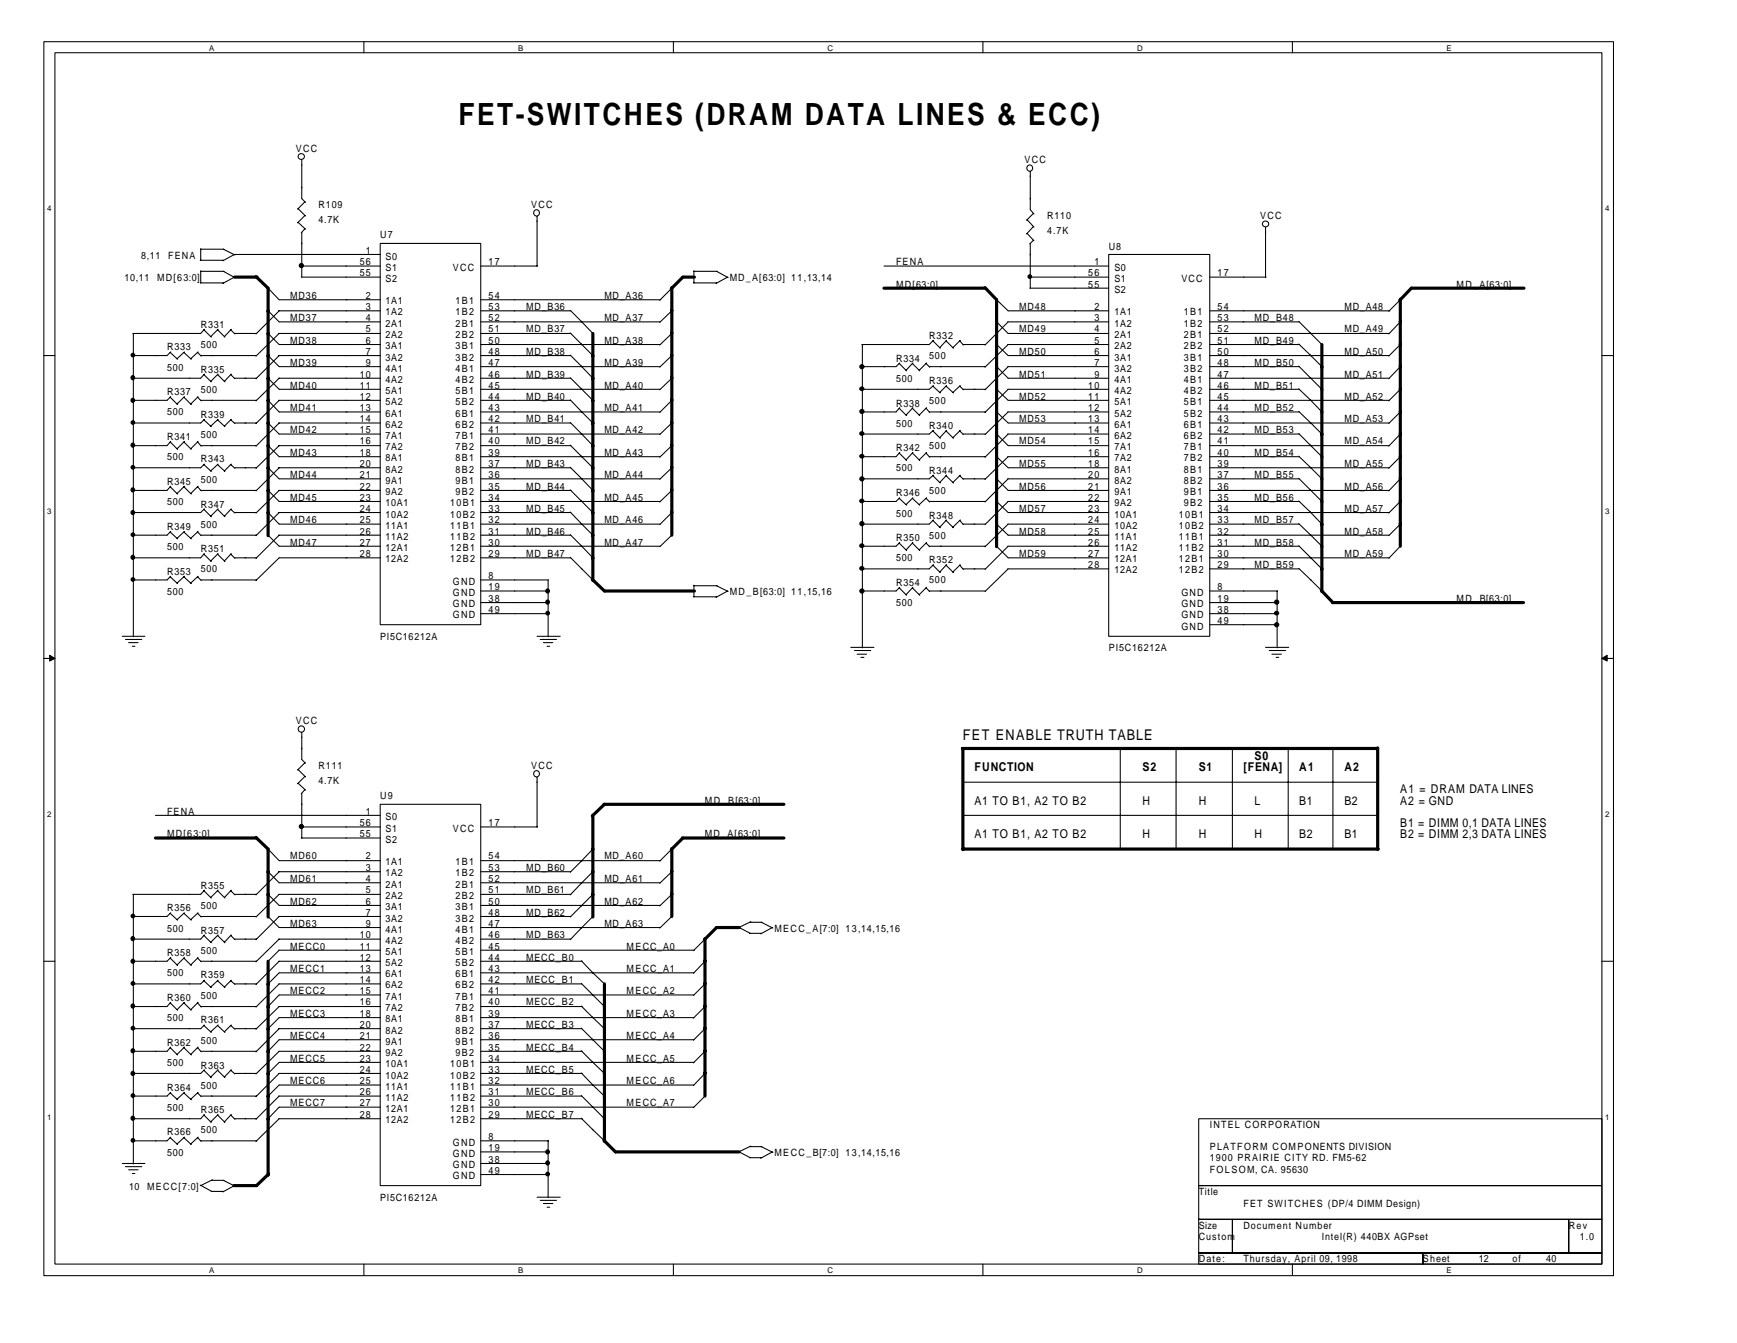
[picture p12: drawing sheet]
<svg xmlns="http://www.w3.org/2000/svg" width="279mm" height="216mm" viewBox="0 0 279 216" stroke-linecap="round" stroke-linejoin="round" font-family="sans-serif">
<defs><g id="words">
<text font-size="4.9" x="73.8" y="20.2">FET-SWITCHES (DRAM DATA LINES &amp; ECC)</text>
<text font-size="2.4" x="154.9" y="118.9">FET ENABLE TRUTH TABLE</text>
<g font-size="1.9">
<text x="156.7" y="123.9">FUNCTION</text>
<text x="183.8" y="123.9">S2</text>
<text x="192.8" y="123.9">S1</text>
<text x="200" y="123.9">[FENA]</text>
<text x="201.8" y="122.1">S0</text>
<text x="209" y="123.9">A1</text>
<text x="216.3" y="123.9">A2</text>
<text x="156.7" y="129.3">A1 TO B1, A2 TO B2</text>
<text x="183.8" y="129.3">H</text>
<text x="192.8" y="129.3">H</text>
<text x="201.8" y="129.3">L</text>
<text x="209" y="129.3">B1</text>
<text x="216.3" y="129.3">B2</text>
<text x="225.2" y="127.6">A1 = DRAM DATA LINES</text>
<text x="225.2" y="129.3">A2 = GND</text>
<text x="156.7" y="134.8">A1 TO B1, A2 TO B2</text>
<text x="183.8" y="134.8">H</text>
<text x="192.8" y="134.8">H</text>
<text x="201.8" y="134.8">H</text>
<text x="209" y="134.8">B2</text>
<text x="216.3" y="134.8">B1</text>
<text x="225.2" y="132.9">B1 = DIMM 0,1 DATA LINES</text>
<text x="225.2" y="134.8">B2 = DIMM 2,3 DATA LINES</text>
</g>
<g font-size="1.6">
<text x="47.6" y="24.4">VCC</text>
<text x="164.8" y="26.2">VCC</text>
<text x="51.3" y="33.4">R109</text>
<text x="51.3" y="35.8">4.7K</text>
<text x="85.5" y="33.4">VCC</text>
<text x="168.4" y="35.2">R110</text>
<text x="202.7" y="35.2">VCC</text>
<text x="22.7" y="41.6">8,11</text>
<text x="27" y="41.6">FENA</text>
<text x="58.9" y="40.8">1</text>
<text x="61.2" y="38.3">U7</text>
<text x="62" y="41.7">S0</text>
<text x="168.4" y="37.6">4.7K</text>
<text x="178.3" y="40.1">U8</text>
<text x="20" y="45.1">10,11</text>
<text x="25.3" y="45.1">MD[63:0]</text>
<text x="46.7" y="48">MD36</text>
<text x="57.9" y="44.4">55</text>
<text x="57.9" y="42.7">56</text>
<text x="58.9" y="48">2</text>
<text x="62" y="45.3">S2</text>
<text x="62" y="43.5">S1</text>
<text x="72.8" y="43.5">VCC</text>
<text x="78.6" y="42.7">17</text>
<text x="78.6" y="48">54</text>
<text x="97.2" y="48">MD_A36</text>
<text x="117.4" y="45.1">MD_A[63:0] 11,13,14</text>
<text x="144.1" y="42.7">FENA</text>
<text x="144.1" y="46.2">MD[63:0]</text>
<text x="175" y="46.2">55</text>
<text x="175" y="44.4">56</text>
<text x="176.1" y="42.7">1</text>
<text x="179.3" y="43.5">S0</text>
<text x="179.3" y="47.2">S2</text>
<text x="179.3" y="45.3">S1</text>
<text x="190" y="45.3">VCC</text>
<text x="195.9" y="44.4">17</text>
<text x="234.3" y="46.2">MD_A[63:0]</text>
<text x="32.3" y="52.7">R331</text>
<text x="46.7" y="51.6">MD37</text>
<text x="58.9" y="49.9">3</text>
<text x="58.9" y="51.6">4</text>
<text x="58.9" y="53.4">5</text>
<text x="62" y="48.9">1A1</text>
<text x="62" y="50.7">1A2</text>
<text x="62" y="52.6">2A1</text>
<text x="73.3" y="48.9">1B1</text>
<text x="73.3" y="50.7">1B2</text>
<text x="73.3" y="52.6">2B1</text>
<text x="78.6" y="49.9">53</text>
<text x="78.6" y="51.6">52</text>
<text x="78.6" y="53.4">51</text>
<text x="84.6" y="49.9">MD_B36</text>
<text x="84.6" y="53.4">MD_B37</text>
<text x="97.2" y="51.6">MD_A37</text>
<text x="163.9" y="49.9">MD48</text>
<text x="163.9" y="53.4">MD49</text>
<text x="176.1" y="49.9">2</text>
<text x="176.1" y="51.6">3</text>
<text x="176.1" y="53.4">4</text>
<text x="179.3" y="50.7">1A1</text>
<text x="179.3" y="52.6">1A2</text>
<text x="190.4" y="50.7">1B1</text>
<text x="190.4" y="52.6">1B2</text>
<text x="195.9" y="49.9">54</text>
<text x="195.9" y="51.6">53</text>
<text x="195.9" y="53.4">52</text>
<text x="201.8" y="51.6">MD_B48</text>
<text x="216.3" y="49.9">MD_A48</text>
<text x="216.3" y="53.4">MD_A49</text>
<text x="26.9" y="56.3">R333</text>
<text x="26.9" y="59.6">500</text>
<text x="32.3" y="59.9">R335</text>
<text x="32.3" y="56">500</text>
<text x="46.7" y="55.3">MD38</text>
<text x="46.7" y="58.8">MD39</text>
<text x="58.9" y="55.3">6</text>
<text x="58.9" y="57.1">7</text>
<text x="58.9" y="58.8">9</text>
<text x="62" y="54.3">2A2</text>
<text x="62" y="56.1">3A1</text>
<text x="62" y="58">3A2</text>
<text x="62" y="59.8">4A1</text>
<text x="73.3" y="54.3">2B2</text>
<text x="73.3" y="56.1">3B1</text>
<text x="73.3" y="58">3B2</text>
<text x="73.3" y="59.8">4B1</text>
<text x="78.6" y="55.3">50</text>
<text x="78.6" y="57.1">48</text>
<text x="78.6" y="58.8">47</text>
<text x="84.6" y="57.1">MD_B38</text>
<text x="97.2" y="55.3">MD_A38</text>
<text x="97.2" y="58.8">MD_A39</text>
<text x="144.1" y="58.2">R334</text>
<text x="149.5" y="54.5">R332</text>
<text x="149.5" y="57.7">500</text>
<text x="163.9" y="57.1">MD50</text>
<text x="176.1" y="55.3">5</text>
<text x="176.1" y="57.1">6</text>
<text x="176.1" y="58.8">7</text>
<text x="179.3" y="54.3">2A1</text>
<text x="179.3" y="56.1">2A2</text>
<text x="179.3" y="58">3A1</text>
<text x="179.3" y="59.8">3A2</text>
<text x="190.4" y="54.3">2B1</text>
<text x="190.4" y="56.1">2B2</text>
<text x="190.4" y="58">3B1</text>
<text x="190.4" y="59.8">3B2</text>
<text x="195.9" y="55.3">51</text>
<text x="195.9" y="57.1">50</text>
<text x="195.9" y="58.8">48</text>
<text x="201.8" y="55.3">MD_B49</text>
<text x="201.8" y="58.8">MD_B50</text>
<text x="216.3" y="57.1">MD_A50</text>
<text x="26.9" y="63.6">R337</text>
<text x="32.3" y="63.2">500</text>
<text x="46.7" y="62.5">MD40</text>
<text x="57.9" y="60.7">10</text>
<text x="57.9" y="62.5">11</text>
<text x="57.9" y="64.3">12</text>
<text x="62" y="61.5">4A2</text>
<text x="62" y="63.3">5A1</text>
<text x="62" y="65.2">5A2</text>
<text x="73.3" y="61.5">4B2</text>
<text x="73.3" y="63.3">5B1</text>
<text x="73.3" y="65.2">5B2</text>
<text x="78.6" y="60.7">46</text>
<text x="78.6" y="62.5">45</text>
<text x="78.6" y="64.3">44</text>
<text x="84.6" y="60.7">MD_B39</text>
<text x="84.6" y="64.3">MD_B40</text>
<text x="97.2" y="62.5">MD_A40</text>
<text x="144.1" y="65.4">R338</text>
<text x="144.1" y="61.4">500</text>
<text x="149.5" y="61.7">R336</text>
<text x="149.5" y="65">500</text>
<text x="163.9" y="64.3">MD52</text>
<text x="163.9" y="60.7">MD51</text>
<text x="175" y="62.5">10</text>
<text x="175" y="64.3">11</text>
<text x="176.1" y="60.7">9</text>
<text x="179.3" y="61.5">4A1</text>
<text x="179.3" y="63.3">4A2</text>
<text x="179.3" y="65.2">5A1</text>
<text x="190.4" y="61.5">4B1</text>
<text x="190.4" y="63.3">4B2</text>
<text x="190.4" y="65.2">5B1</text>
<text x="195.9" y="60.7">47</text>
<text x="195.9" y="62.5">46</text>
<text x="195.9" y="64.3">45</text>
<text x="201.8" y="62.5">MD_B51</text>
<text x="216.3" y="60.7">MD_A51</text>
<text x="216.3" y="64.3">MD_A52</text>
<text x="26.9" y="70.8">R341</text>
<text x="26.9" y="66.8">500</text>
<text x="32.3" y="67.1">R339</text>
<text x="32.3" y="70.4">500</text>
<text x="46.7" y="66">MD41</text>
<text x="46.7" y="69.7">MD42</text>
<text x="57.9" y="66">13</text>
<text x="57.9" y="67.9">14</text>
<text x="57.9" y="69.7">15</text>
<text x="57.9" y="71.4">16</text>
<text x="62" y="67">6A1</text>
<text x="62" y="68.7">6A2</text>
<text x="62" y="70.6">7A1</text>
<text x="73.3" y="67">6B1</text>
<text x="73.3" y="68.7">6B2</text>
<text x="73.3" y="70.6">7B1</text>
<text x="78.6" y="66">43</text>
<text x="78.6" y="67.9">42</text>
<text x="78.6" y="69.7">41</text>
<text x="78.6" y="71.4">40</text>
<text x="84.6" y="67.9">MD_B41</text>
<text x="84.6" y="71.4">MD_B42</text>
<text x="97.2" y="66">MD_A41</text>
<text x="97.2" y="69.7">MD_A42</text>
<text x="144.1" y="68.6">500</text>
<text x="149.5" y="69">R340</text>
<text x="163.9" y="67.9">MD53</text>
<text x="163.9" y="71.4">MD54</text>
<text x="175" y="66">12</text>
<text x="175" y="67.9">13</text>
<text x="175" y="69.7">14</text>
<text x="175" y="71.4">15</text>
<text x="179.3" y="67">5A2</text>
<text x="179.3" y="68.7">6A1</text>
<text x="179.3" y="70.6">6A2</text>
<text x="190.4" y="67">5B2</text>
<text x="190.4" y="68.7">6B1</text>
<text x="190.4" y="70.6">6B2</text>
<text x="195.9" y="66">44</text>
<text x="195.9" y="67.9">43</text>
<text x="195.9" y="69.7">42</text>
<text x="195.9" y="71.4">41</text>
<text x="201.8" y="66">MD_B52</text>
<text x="201.8" y="69.7">MD_B53</text>
<text x="216.3" y="67.9">MD_A53</text>
<text x="216.3" y="71.5">MD_A54</text>
<text x="26.9" y="78">R345</text>
<text x="26.9" y="74">500</text>
<text x="32.3" y="74.3">R343</text>
<text x="32.3" y="77.6">500</text>
<text x="46.7" y="76.9">MD44</text>
<text x="46.7" y="73.3">MD43</text>
<text x="57.9" y="73.3">18</text>
<text x="57.9" y="75.1">20</text>
<text x="57.9" y="76.9">21</text>
<text x="62" y="72.4">7A2</text>
<text x="62" y="74.2">8A1</text>
<text x="62" y="76">8A2</text>
<text x="62" y="77.8">9A1</text>
<text x="73.3" y="72.4">7B2</text>
<text x="73.3" y="74.2">8B1</text>
<text x="73.3" y="76">8B2</text>
<text x="73.3" y="77.8">9B1</text>
<text x="78.6" y="73.3">39</text>
<text x="78.6" y="75.1">37</text>
<text x="78.6" y="76.9">36</text>
<text x="84.6" y="75.1">MD_B43</text>
<text x="97.2" y="73.3">MD_A43</text>
<text x="97.2" y="76.9">MD_A44</text>
<text x="144.1" y="72.6">R342</text>
<text x="144.1" y="75.8">500</text>
<text x="149.5" y="76.2">R344</text>
<text x="149.5" y="72.2">500</text>
<text x="163.9" y="75.1">MD55</text>
<text x="175" y="73.3">16</text>
<text x="175" y="75.1">18</text>
<text x="175" y="76.9">20</text>
<text x="179.3" y="72.4">7A1</text>
<text x="179.3" y="74.2">7A2</text>
<text x="179.3" y="76">8A1</text>
<text x="179.3" y="77.8">8A2</text>
<text x="190.4" y="72.4">7B1</text>
<text x="190.4" y="74.2">7B2</text>
<text x="190.4" y="76">8B1</text>
<text x="190.4" y="77.8">8B2</text>
<text x="195.9" y="73.3">40</text>
<text x="195.9" y="75.1">39</text>
<text x="195.9" y="76.9">37</text>
<text x="201.8" y="73.3">MD_B54</text>
<text x="201.8" y="76.9">MD_B55</text>
<text x="216.3" y="75.1">MD_A55</text>
<text x="26.9" y="81.2">500</text>
<text x="32.3" y="81.6">R347</text>
<text x="46.7" y="80.5">MD45</text>
<text x="57.9" y="78.7">22</text>
<text x="57.9" y="80.5">23</text>
<text x="57.9" y="82.3">24</text>
<text x="62" y="79.6">9A2</text>
<text x="62" y="81.4">10A1</text>
<text x="62" y="83.2">10A2</text>
<text x="72.4" y="81.4">10B1</text>
<text x="72.4" y="83.2">10B2</text>
<text x="73.3" y="79.6">9B2</text>
<text x="78.6" y="80.5">34</text>
<text x="78.6" y="82.3">33</text>
<text x="78.6" y="78.7">35</text>
<text x="84.6" y="78.7">MD_B44</text>
<text x="84.6" y="82.3">MD_B45</text>
<text x="97.2" y="80.5">MD_A45</text>
<text x="144.1" y="79.7">R346</text>
<text x="144.1" y="83">500</text>
<text x="149.5" y="83.4">R348</text>
<text x="149.5" y="79.4">500</text>
<text x="163.9" y="82.3">MD57</text>
<text x="163.9" y="78.7">MD56</text>
<text x="175" y="78.7">21</text>
<text x="175" y="80.5">22</text>
<text x="175" y="82.3">23</text>
<text x="179.3" y="79.6">9A1</text>
<text x="179.3" y="81.4">9A2</text>
<text x="179.3" y="83.2">10A1</text>
<text x="189.6" y="83.2">10B1</text>
<text x="190.4" y="79.6">9B1</text>
<text x="190.4" y="81.4">9B2</text>
<text x="195.9" y="82.3">34</text>
<text x="195.9" y="78.7">36</text>
<text x="195.9" y="80.5">35</text>
<text x="201.8" y="80.5">MD_B56</text>
<text x="216.3" y="78.7">MD_A56</text>
<text x="216.3" y="82.3">MD_A57</text>
<text x="26.9" y="85.2">R349</text>
<text x="26.9" y="88.5">500</text>
<text x="32.3" y="84.8">500</text>
<text x="32.3" y="88.8">R351</text>
<text x="46.7" y="87.7">MD47</text>
<text x="46.7" y="84.1">MD46</text>
<text x="57.9" y="84.1">25</text>
<text x="57.9" y="85.9">26</text>
<text x="57.9" y="87.7">27</text>
<text x="57.9" y="89.5">28</text>
<text x="62" y="85">11A1</text>
<text x="62" y="86.8">11A2</text>
<text x="62" y="88.6">12A1</text>
<text x="72.4" y="85">11B1</text>
<text x="72.4" y="86.8">11B2</text>
<text x="72.4" y="88.6">12B1</text>
<text x="78.6" y="84.1">32</text>
<text x="78.6" y="85.9">31</text>
<text x="78.6" y="87.7">30</text>
<text x="78.6" y="89.5">29</text>
<text x="84.6" y="85.9">MD_B46</text>
<text x="84.6" y="89.5">MD_B47</text>
<text x="97.2" y="84.1">MD_A46</text>
<text x="97.2" y="87.7">MD_A47</text>
<text x="144.1" y="87">R350</text>
<text x="149.5" y="86.6">500</text>
<text x="163.9" y="85.9">MD58</text>
<text x="163.9" y="89.5">MD59</text>
<text x="175" y="84.1">24</text>
<text x="175" y="85.9">25</text>
<text x="175" y="87.7">26</text>
<text x="175" y="89.5">27</text>
<text x="179.3" y="85">10A2</text>
<text x="179.3" y="86.8">11A1</text>
<text x="179.3" y="88.6">11A2</text>
<text x="189.6" y="85">10B2</text>
<text x="189.6" y="86.8">11B1</text>
<text x="189.6" y="88.6">11B2</text>
<text x="195.9" y="84.1">33</text>
<text x="195.9" y="85.9">32</text>
<text x="195.9" y="87.7">31</text>
<text x="195.9" y="89.5">30</text>
<text x="201.8" y="84.1">MD_B57</text>
<text x="201.8" y="87.7">MD_B58</text>
<text x="216.3" y="85.9">MD_A58</text>
<text x="216.3" y="89.5">MD_A59</text>
<text x="26.9" y="92.4">R353</text>
<text x="26.9" y="95.7">500</text>
<text x="32.3" y="92">500</text>
<text x="62" y="90.4">12A2</text>
<text x="72.4" y="90.4">12B2</text>
<text x="72.8" y="94.1">GND</text>
<text x="72.8" y="95.8">GND</text>
<text x="78.6" y="93.1">8</text>
<text x="78.6" y="94.9">19</text>
<text x="117.4" y="95.7">MD_B[63:0] 11,15,16</text>
<text x="144.1" y="90.2">500</text>
<text x="144.1" y="94.2">R354</text>
<text x="149.5" y="90.6">R352</text>
<text x="149.5" y="93.8">500</text>
<text x="175" y="91.3">28</text>
<text x="179.3" y="90.4">12A1</text>
<text x="179.3" y="92.2">12A2</text>
<text x="189.6" y="90.4">12B1</text>
<text x="189.6" y="92.2">12B2</text>
<text x="190" y="95.8">GND</text>
<text x="195.9" y="91.3">29</text>
<text x="195.9" y="94.9">8</text>
<text x="201.8" y="91.3">MD_B59</text>
<text x="72.8" y="97.6">GND</text>
<text x="72.8" y="99.4">GND</text>
<text x="78.6" y="96.8">38</text>
<text x="78.6" y="98.5">49</text>
<text x="144.1" y="97.4">500</text>
<text x="190" y="97.6">GND</text>
<text x="190" y="99.4">GND</text>
<text x="190" y="101.3">GND</text>
<text x="195.9" y="96.8">19</text>
<text x="195.9" y="98.5">38</text>
<text x="195.9" y="100.3">49</text>
<text x="234.3" y="96.8">MD_B[63:0]</text>
<text x="61.2" y="102.9">PI5C16212A</text>
<text x="178.3" y="104.6">PI5C16212A</text>
<text x="47.6" y="116.4">VCC</text>
<text x="51.3" y="123.6">R111</text>
<text x="51.3" y="126">4.7K</text>
<text x="85.5" y="123.6">VCC</text>
<text x="26.9" y="131">FENA</text>
<text x="58.9" y="131">1</text>
<text x="61.2" y="128.4">U9</text>
<text x="62" y="131.9">S0</text>
<text x="113.4" y="129.2">MD_B[63:0]</text>
<text x="26.9" y="134.6">MD[63:0]</text>
<text x="57.9" y="134.6">55</text>
<text x="57.9" y="132.8">56</text>
<text x="62" y="135.5">S2</text>
<text x="62" y="133.7">S1</text>
<text x="72.8" y="133.7">VCC</text>
<text x="78.6" y="132.8">17</text>
<text x="113.4" y="134.6">MD_A[63:0]</text>
<text x="32.3" y="142.9">R355</text>
<text x="46.7" y="138.2">MD60</text>
<text x="46.7" y="141.8">MD61</text>
<text x="58.9" y="138.2">2</text>
<text x="58.9" y="140">3</text>
<text x="58.9" y="141.8">4</text>
<text x="58.9" y="143.6">5</text>
<text x="62" y="139.1">1A1</text>
<text x="62" y="140.9">1A2</text>
<text x="62" y="142.7">2A1</text>
<text x="73.3" y="139.1">1B1</text>
<text x="73.3" y="140.9">1B2</text>
<text x="73.3" y="142.7">2B1</text>
<text x="78.6" y="138.2">54</text>
<text x="78.6" y="140">53</text>
<text x="78.6" y="141.8">52</text>
<text x="78.6" y="143.6">51</text>
<text x="84.6" y="140">MD_B60</text>
<text x="84.6" y="143.6">MD_B61</text>
<text x="97.2" y="138.2">MD_A60</text>
<text x="97.2" y="141.8">MD_A61</text>
<text x="26.9" y="146.5">R356</text>
<text x="26.9" y="149.8">500</text>
<text x="32.3" y="146.1">500</text>
<text x="46.7" y="149">MD63</text>
<text x="46.7" y="145.4">MD62</text>
<text x="58.9" y="145.4">6</text>
<text x="58.9" y="147.2">7</text>
<text x="58.9" y="149">9</text>
<text x="62" y="144.5">2A2</text>
<text x="62" y="146.3">3A1</text>
<text x="62" y="148.2">3A2</text>
<text x="62" y="149.9">4A1</text>
<text x="73.3" y="144.5">2B2</text>
<text x="73.3" y="146.3">3B1</text>
<text x="73.3" y="148.2">3B2</text>
<text x="73.3" y="149.9">4B1</text>
<text x="78.6" y="145.4">50</text>
<text x="78.6" y="147.2">48</text>
<text x="78.6" y="149">47</text>
<text x="84.6" y="147.2">MD_B62</text>
<text x="97.2" y="149">MD_A63</text>
<text x="97.2" y="145.4">MD_A62</text>
<text x="124.6" y="149.8">MECC_A[7:0] 13,14,15,16</text>
<text x="26.9" y="153.7">R358</text>
<text x="32.3" y="150.1">R357</text>
<text x="32.3" y="153.3">500</text>
<text x="46.7" y="152.6">MECC0</text>
<text x="57.9" y="150.9">10</text>
<text x="57.9" y="152.6">11</text>
<text x="57.9" y="154.4">12</text>
<text x="62" y="151.7">4A2</text>
<text x="62" y="153.5">5A1</text>
<text x="62" y="155.4">5A2</text>
<text x="73.3" y="151.7">4B2</text>
<text x="73.3" y="153.5">5B1</text>
<text x="73.3" y="155.4">5B2</text>
<text x="78.6" y="150.9">46</text>
<text x="78.6" y="152.6">45</text>
<text x="78.6" y="154.4">44</text>
<text x="84.6" y="150.9">MD_B63</text>
<text x="84.6" y="154.4">MECC_B0</text>
<text x="100.8" y="152.6">MECC_A0</text>
<text x="26.9" y="157">500</text>
<text x="26.9" y="160.9">R360</text>
<text x="32.3" y="157.3">R359</text>
<text x="32.3" y="160.6">500</text>
<text x="46.7" y="159.8">MECC2</text>
<text x="46.7" y="156.2">MECC1</text>
<text x="57.9" y="156.2">13</text>
<text x="57.9" y="158.1">14</text>
<text x="57.9" y="159.8">15</text>
<text x="57.9" y="161.6">16</text>
<text x="62" y="157.1">6A1</text>
<text x="62" y="158.9">6A2</text>
<text x="62" y="160.8">7A1</text>
<text x="73.3" y="157.1">6B1</text>
<text x="73.3" y="158.9">6B2</text>
<text x="73.3" y="160.8">7B1</text>
<text x="78.6" y="156.2">43</text>
<text x="78.6" y="158.1">42</text>
<text x="78.6" y="159.8">41</text>
<text x="78.6" y="161.6">40</text>
<text x="84.6" y="158.1">MECC_B1</text>
<text x="84.6" y="161.6">MECC_B2</text>
<text x="100.8" y="156.2">MECC_A1</text>
<text x="100.8" y="159.8">MECC_A2</text>
<text x="26.9" y="164.2">500</text>
<text x="32.3" y="164.5">R361</text>
<text x="32.3" y="167.8">500</text>
<text x="46.7" y="163.5">MECC3</text>
<text x="46.7" y="167">MECC4</text>
<text x="57.9" y="163.5">18</text>
<text x="57.9" y="165.3">20</text>
<text x="57.9" y="167">21</text>
<text x="62" y="162.6">7A2</text>
<text x="62" y="164.3">8A1</text>
<text x="62" y="166.2">8A2</text>
<text x="62" y="168">9A1</text>
<text x="73.3" y="162.6">7B2</text>
<text x="73.3" y="164.3">8B1</text>
<text x="73.3" y="166.2">8B2</text>
<text x="73.3" y="168">9B1</text>
<text x="78.6" y="163.5">39</text>
<text x="78.6" y="165.3">37</text>
<text x="78.6" y="167">36</text>
<text x="84.6" y="165.3">MECC_B3</text>
<text x="100.8" y="163.5">MECC_A3</text>
<text x="100.8" y="167">MECC_A4</text>
<text x="26.9" y="168.1">R362</text>
<text x="26.9" y="171.4">500</text>
<text x="32.3" y="171.8">R363</text>
<text x="46.7" y="170.7">MECC5</text>
<text x="57.9" y="168.9">22</text>
<text x="57.9" y="170.7">23</text>
<text x="57.9" y="172.5">24</text>
<text x="62" y="169.7">9A2</text>
<text x="62" y="171.5">10A1</text>
<text x="62" y="173.4">10A2</text>
<text x="72.4" y="171.5">10B1</text>
<text x="72.4" y="173.4">10B2</text>
<text x="73.3" y="169.7">9B2</text>
<text x="78.6" y="170.7">34</text>
<text x="78.6" y="172.5">33</text>
<text x="78.6" y="168.9">35</text>
<text x="84.6" y="168.9">MECC_B4</text>
<text x="84.6" y="172.5">MECC_B5</text>
<text x="100.8" y="170.7">MECC_A5</text>
<text x="26.9" y="175.3">R364</text>
<text x="26.9" y="178.6">500</text>
<text x="32.3" y="179">R365</text>
<text x="32.3" y="175">500</text>
<text x="46.7" y="174.2">MECC6</text>
<text x="46.7" y="177.9">MECC7</text>
<text x="57.9" y="174.2">25</text>
<text x="57.9" y="176.1">26</text>
<text x="57.9" y="177.9">27</text>
<text x="57.9" y="179.7">28</text>
<text x="62" y="175.2">11A1</text>
<text x="62" y="176.9">11A2</text>
<text x="62" y="178.8">12A1</text>
<text x="72.4" y="175.2">11B1</text>
<text x="72.4" y="176.9">11B2</text>
<text x="72.4" y="178.8">12B1</text>
<text x="78.6" y="174.2">32</text>
<text x="78.6" y="176.1">31</text>
<text x="78.6" y="177.9">30</text>
<text x="78.6" y="179.7">29</text>
<text x="84.6" y="176.1">MECC_B6</text>
<text x="84.6" y="179.7">MECC_B7</text>
<text x="100.8" y="174.2">MECC_A6</text>
<text x="100.8" y="177.9">MECC_A7</text>
<text x="26.9" y="182.5">R366</text>
<text x="26.9" y="185.8">500</text>
<text x="32.3" y="182.2">500</text>
<text x="62" y="180.6">12A2</text>
<text x="72.4" y="180.6">12B2</text>
<text x="72.8" y="184.2">GND</text>
<text x="78.6" y="183.3">8</text>
<text x="78.6" y="185.1">19</text>
<text x="124.6" y="185.8">MECC_B[7:0] 13,14,15,16</text>
<text x="194.6" y="181.3">INTEL CORPORATION</text>
<text x="194.6" y="184.9">PLATFORM COMPONENTS DIVISION</text>
<text x="20.8" y="191.3">10</text>
<text x="23.7" y="191.3">MECC[7:0]</text>
<text x="72.8" y="186">GND</text>
<text x="72.8" y="187.8">GND</text>
<text x="72.8" y="189.6">GND</text>
<text x="78.6" y="186.9">38</text>
<text x="78.6" y="188.7">49</text>
<text x="194.6" y="186.7">1900 PRAIRIE CITY RD. FM5-62</text>
<text x="194.6" y="188.5">FOLSOM, CA. 95630</text>
<text x="61.2" y="193">PI5C16212A</text>
<text x="192.8" y="192.1">Title</text>
<text x="192.8" y="197.5">Size</text>
<text x="200" y="194">FET SWITCHES (DP/4 DIMM Design)</text>
<text x="200" y="197.5">Document Number</text>
<text x="252.3" y="197.5">Rev</text>
<text x="192.8" y="199.4">Custom</text>
<text x="192.8" y="202.9">Date:</text>
<text x="200" y="202.9">Thursday, April 09, 1998</text>
<text x="212.6" y="199.4">Intel(R) 440BX AGPset</text>
<text x="228.9" y="202.9">Sheet</text>
<text x="237.9" y="202.9">12</text>
<text x="243.3" y="202.9">of</text>
<text x="248.7" y="202.9">40</text>
<text x="254.1" y="199.4">1.0</text>
</g>
<g font-size="1.3">
<text x="33.6" y="8.1">A</text>
<text x="83.3" y="8.1">B</text>
<text x="133.1" y="8.1">C</text>
<text x="182.9" y="8.1">D</text>
<text x="232.7" y="8.1">E</text>
<text x="7.6" y="34">4</text>
<text x="258.2" y="34">4</text>
<text x="7.6" y="82.6">3</text>
<text x="258.2" y="82.6">3</text>
<text x="7.6" y="131.3">2</text>
<text x="258.2" y="131.3">2</text>
<text x="7.6" y="180">1</text>
<text x="258.2" y="180">1</text>
<text x="33.6" y="204.7">A</text>
<text x="83.3" y="204.7">B</text>
<text x="133.1" y="204.7">C</text>
<text x="182.9" y="204.7">D</text>
<text x="232.7" y="204.7">E</text>
</g>
</g></defs>
<path d="M7.1 6.7h252.4v198.4h-252.4zM8.8 8.5h248.9v194.7h-248.9z" fill="none" stroke="#000" stroke-width=".17"/>
<g fill="#fff">
<path d="M33.6 7h.8v1.4h-.8z"/>
<path d="M33.6 203.5h.8v1.4h-.8z"/>
</g>
<path d="M58.5 6.7v1.8M58.5 203.2v1.8" fill="none" stroke="#000" stroke-width=".17"/>
<g fill="#fff">
<path d="M83.3 7h.9v1.4h-.9z"/>
<path d="M83.3 203.5h.9v1.4h-.9z"/>
</g>
<path d="M108.3 6.7v1.8M108.3 203.2v1.8" fill="none" stroke="#000" stroke-width=".17"/>
<g fill="#fff">
<path d="M133.1 7h1v1.4h-1z"/>
<path d="M133.1 203.5h1v1.4h-1z"/>
</g>
<path d="M158.1 6.7v1.8M158.1 203.2v1.8" fill="none" stroke="#000" stroke-width=".17"/>
<g fill="#fff">
<path d="M182.9 7h.9v1.4h-.9z"/>
<path d="M182.9 203.5h.9v1.4h-.9z"/>
</g>
<path d="M207.9 6.7v1.8M207.9 203.2v1.8" fill="none" stroke="#000" stroke-width=".17"/>
<g fill="#fff">
<path d="M232.7 7h.8v1.4h-.8z"/>
<path d="M232.7 203.5h.8v1.4h-.8z"/>
<path d="M7.6 32.8h.6v1.4h-.6z"/>
<path d="M258.2 32.8h.7v1.4h-.7z"/>
<path d="M7.6 81.5h.6v1.4h-.6z"/>
<path d="M258.2 81.5h.7v1.4h-.7z"/>
</g>
<path d="M7.1 57.2h1.7M257.7 57.2h1.7" fill="none" stroke="#000" stroke-width=".17"/>
<g fill="#fff">
<path d="M7.6 130.1h.6v1.5h-.6z"/>
<path d="M258.2 130.1h.7v1.5h-.7z"/>
</g>
<path d="M7.1 105.8h1.7M257.7 105.8h1.7" fill="none" stroke="#000" stroke-width=".17"/>
<g fill="#000" stroke="#000" stroke-width=".16">
<path d="M8 105.3l.8 .5-.8 .5z" fill-rule="evenodd"/>
<path d="M257.7 105.8l.8-.5v1z" fill-rule="evenodd"/>
</g>
<g fill="#fff">
<path d="M7.6 178.8h.6v1.5h-.6z"/>
<path d="M258.2 178.8h.7v1.5h-.7z"/>
</g>
<g fill="none" stroke="#000" stroke-width=".17">
<path d="M32.3 40v1.8M47.9 33.5l1.2 1.2M47.9 35.7l1.2 1.1M48.5 25.8v6.1l.6 .6M48.5 37.4v7.1M49.1 32.4l-1.2 1.2M49.1 34.6l-1.2 1.2M49.1 36.8l-.6 .6M61.2 39.1h16.1v61.3h-16.1zM86.4 34.8v8M165.2 35.3l1.1 1.2M165.2 37.5l1.1 1.2"/>
<path d="M165.7 27.6v6.1l.6 .7M165.7 39.1v7.2M166.2 34.3l-1.1 1.1M166.2 36.4l-1.1 1.2M166.2 38.6l-.6 .6M203.6 36.6v7.9M21.4 53.6v48.8M27.4 56.7l1.2 1.1M27.5 56.6l-.6 .6h-5.5M29.6 56.7l1.2 1.1M29.7 56.6l-1.2 1.1M31.8 56.7l.6 .5"/>
<path d="M31.9 56.6l-1.2 1.1M32.2 45.5h3.7M32.2 41.8h3.7M32.3 57.2h9M32.3 43.6h3.7M32.3 43.5v2M32.3 40.1h3.7M32.8 53l1.2 1.2M32.9 52.9l-.6 .7h-10.9M35 53l1.2 1.2M35.1 52.9l-1.2 1.2M35.9 43.6l1.9 1"/>
<path d="M35.9 40.1l1.9 .9M37.1 53l.7 .7M37.2 52.9l-1.1 1.2M37.6 40.9h23.6M37.7 53.6h3.6M37.7 44.5l-1.9 1.1M37.7 40.9l-1.9 1M43 57.1l1.9 1.8h16.3M43 53.5l1.9 1.9h16.3M43 46.2l1.9 2h16.3M43 49.9l1.9 1.8h16.3M44.8 57.2h16.4"/>
<path d="M44.8 53.6h16.4M44.8 50h16.4M44.9 50l-3.7 3.7M44.9 57.2l-3.7 3.7M44.9 53.6l-3.7 3.6M48.5 44.5h12.7M48.5 42.8h12.7M77.3 57.2h14.5M77.3 53.6h14.5M77.3 58.9h28.9M77.3 55.4h28.9M77.3 42.8h9.2"/>
<path d="M77.3 48.2h29M77.3 50h14.5M77.3 51.7h28.9M91.7 57.1l1.9 1.8M91.7 53.5l3.7 3.7M91.7 49.9l1.9 1.8M93.5 58.9l1.9 1.9M93.5 51.7l1.9 1.9M108.1 46.3l-2 2M108.1 50l-2 1.8M108.1 53.6l-2 1.9M108.1 57.2l-2 1.8"/>
<path d="M111.5 45.5h3.8M111.6 43.6h3.7M111.6 43.5v2M115.3 43.6l1.8 1M117 44.5l-1.8 1.1M138.7 55.4v48.8M142.2 42.8h36.1M144.6 58.4l1.2 1.2M144.7 58.3l-.6 .6h-5.4M146.8 58.4l1.1 1.2M146.8 58.3l-1.1 1.2M149 58.4l.5 .6"/>
<path d="M149 58.3l-1.1 1.2M149.5 58.9h9M150.1 54.8l1.1 1.2M150.1 54.7l-.6 .7h-10.9M152.2 54.8l1.2 1.2M152.3 54.7l-1.1 1.2M154.4 54.8l.6 .7M154.5 54.7l-1.2 1.2M154.9 55.4h3.6M160.2 58.9l2 1.9h16.1M160.2 55.3l2 1.9h16.1M160.2 51.7l2 1.9h16.1"/>
<path d="M160.2 48.1l2 1.9h16.1M162.1 58.9h16.2M162.1 55.4h16.2M162.1 51.7h16.2M162.2 51.7l-3.8 3.8M162.2 58.9l-3.8 3.8M162.2 55.4l-3.8 3.6M165.6 44.5h12.7M165.6 46.3h12.7M178.3 40.9h16.3v61.4h-16.3zM194.6 57.2h28.9M194.6 53.6h28.9"/>
<path d="M194.6 58.9h14.4M194.6 55.4h14.4M194.6 44.5h9.1M194.6 50h28.9M194.6 51.7h14.4M208.9 58.9l3.7 3.7M208.9 55.3l1.9 1.9M208.9 51.7l3.7 3.7M210.8 57.1l1.8 1.8M225.2 48.2l-1.8 1.9M225.2 51.7l-1.8 2M225.2 55.4l-1.8 1.8"/>
<path d="M225.2 58.9l-1.8 2M27.4 78.2l1.2 1.2M27.4 71l1.2 1.2M27.4 63.9l1.2 1.1M27.5 78.2l-.6 .6h-5.5M27.5 71l-.6 .6h-5.5M27.5 63.8l-.6 .6h-5.5M29.6 78.2l1.2 1.2M29.6 71l1.2 1.2M29.6 63.9l1.2 1.1M29.7 78.2l-1.2 1.1M29.7 71l-1.2 1.2"/>
<path d="M29.7 63.8l-1.2 1.2M31.8 78.2l.6 .7M31.8 71l.6 .7M31.8 63.9l.6 .5M31.9 78.2l-1.2 1.1M31.9 71l-1.2 1.2M31.9 63.8l-1.2 1.2M32.3 78.8h9M32.3 71.6h9M32.3 64.4h9M32.8 74.7l1.2 1.1M32.8 60.2l1.2 1.2"/>
<path d="M32.8 67.5l1.2 1.1M32.9 74.6l-.6 .6h-10.9M32.9 60.1l-.6 .7h-10.9M32.9 67.4l-.6 .6h-10.9M35 74.7l1.2 1.1M35 60.2l1.2 1.2M35 67.5l1.2 1.1M35.1 74.6l-1.2 1.1M35.1 60.1l-1.2 1.2M35.1 67.4l-1.2 1.1M37.1 74.7l.7 .6M37.1 60.2l.7 .7"/>
<path d="M37.1 67.5l.7 .6M37.2 74.6l-1.1 1.1M37.2 60.1l-1.1 1.2M37.2 67.4l-1.1 1.1M37.7 75.2h3.6M37.7 60.8h3.6M37.7 68h3.6M43 67.9l1.9 1.9h16.3M43 75.1l1.9 1.9h16.3M43 60.7l1.9 1.9h16.3M43 78.8l1.9 1.8h16.3M43 71.6l1.9 1.8h16.3"/>
<path d="M43 64.3l1.9 1.9h16.3M44.8 75.2h16.4M44.8 60.8h16.4M44.8 68h16.4M44.8 78.8h16.4M44.8 71.6h16.4M44.8 64.4h16.4M44.9 68l-3.7 3.7M44.9 75.2l-3.7 3.7M44.9 78.8l-3.7 3.7M44.9 64.4l-3.7 3.7M44.9 71.6l-3.7 3.7"/>
<path d="M44.9 60.8l-3.7 3.6M77.3 75.2h14.5M77.3 60.8h14.5M77.3 68h14.5M77.3 78.8h14.6M77.3 71.6h14.5M77.3 64.4h14.5M77.3 77h28.9M77.3 62.6h28.9M77.3 69.8h28.9M77.3 73.4h28.9M77.3 66.2h28.9"/>
<path d="M91.7 78.8l3.7 3.6M91.7 75.1l1.9 1.9M91.7 71.6l1.9 1.8M91.7 67.9l1.9 1.9M91.7 64.3l1.9 1.9M91.7 60.7l3.7 3.7M93.5 76.9l1.9 1.9M93.5 73.3l1.9 1.9M93.5 69.7l1.9 1.9M93.5 66.1l1.9 1.9M108.1 60.8l-2 1.9M108.1 64.4l-2 1.9"/>
<path d="M108.1 68l-2 1.9M108.1 71.6l-2 1.9M108.1 75.2l-2 1.9M108.1 78.8l-2 1.9M144.6 72.8l1.2 1.2M144.6 65.6l1.2 1.2M144.7 72.7l-.6 .7h-5.5M144.7 65.5l-.6 .7h-5.5M146.8 72.8l1.1 1.2M146.8 65.6l1.1 1.2M146.8 72.7l-1.1 1.2M146.8 65.5l-1.1 1.2"/>
<path d="M149 72.8l.5 .7M149 65.6l.5 .7M149 72.7l-1.1 1.2M149 65.5l-1.1 1.2M149.5 73.4h9M149.5 66.2h9M150.1 76.5l1.1 1.2M150.1 62.1l1.1 1.1M150.1 69.3l1.1 1.2M150.1 76.4l-.6 .6h-10.9M150.1 62l-.6 .6h-10.9M150.1 69.2l-.6 .6h-10.9"/>
<path d="M152.2 76.5l1.2 1.2M152.2 62.1l1.2 1.1M152.2 69.3l1.2 1.2M152.3 76.4l-1.1 1.2M152.3 62l-1.1 1.1M152.3 69.2l-1.1 1.2M154.4 76.5l.6 .6M154.4 62.1l.6 .6M154.4 69.3l.6 .6M154.5 76.4l-1.2 1.2M154.5 62l-1.2 1.1M154.5 69.2l-1.2 1.2"/>
<path d="M154.9 77h3.6M154.9 62.6h3.6M154.9 69.8h3.6M160.2 73.3l2 1.9h16.1M160.2 66.1l2 1.9h16.1M160.2 76.9l2 1.9h16.1M160.2 69.7l2 1.9h16.1M160.2 62.5l2 1.9h16.1M162.1 77h16.2M162.1 62.6h16.2M162.1 69.8h16.2M162.1 73.4h16.2"/>
<path d="M162.1 66.2h16.2M162.2 69.8l-3.8 3.7M162.2 62.6l-3.8 3.7M162.2 77l-3.8 3.7M162.2 66.2l-3.8 3.7M162.2 73.4l-3.8 3.7M194.6 75.2h28.9M194.6 60.8h28.9M194.6 68h28.9M194.6 78.8h28.9M194.6 71.6h28.9M194.6 64.4h28.9"/>
<path d="M194.6 77h14.4M194.6 62.6h14.4M194.6 69.8h14.4M194.6 73.4h14.4M194.6 66.2h14.4M208.9 76.9l3.7 3.7M208.9 73.3l1.9 1.9M208.9 69.7l3.7 3.7M208.9 66.1l1.9 1.9M208.9 62.5l1.9 1.9M210.8 75.1l1.8 1.9M210.8 67.9l1.8 1.9"/>
<path d="M210.8 64.3l1.8 1.9M225.2 62.6l-1.8 1.8M225.2 66.2l-1.8 1.9M225.2 69.8l-1.8 1.9M225.2 73.4l-1.8 1.9M225.2 77l-1.8 1.9M27.4 85.5l1.2 1.1M27.4 92.7l1.2 1.1M27.5 85.4l-.6 .6h-5.5M27.5 92.6l-.6 .6h-5.5M29.6 85.5l1.2 1.1M29.6 92.7l1.2 1.1"/>
<path d="M29.7 85.4l-1.2 1.1M29.7 92.6l-1.2 1.1M31.8 85.5l.6 .6M31.8 92.7l.6 .6M31.9 85.4l-1.2 1.1M31.9 92.6l-1.2 1.1M32.3 86h9M32.3 93.2h9M32.8 81.9l1.2 1.2M32.8 89.1l1.2 1.2M32.9 81.8l-.6 .6h-10.9M32.9 89l-.6 .7h-10.9"/>
<path d="M35 81.9l1.2 1.2M35 89.1l1.2 1.2M35.1 81.8l-1.2 1.2M35.1 89l-1.2 1.2M37.1 81.9l.7 .6M37.1 89.1l.7 .7M37.2 81.8l-1.1 1.2M37.2 89l-1.1 1.2M37.7 82.4h3.6M37.7 89.7h3.6M43 82.3l1.9 2h16.3M43 86l1.9 1.8h16.3"/>
<path d="M44.8 82.4h16.4M44.8 86h16.4M44.9 86l-3.7 3.8M44.9 82.4l-3.7 3.7M61.2 89.7h-16.3l-3.7 3.6M77.3 82.4h14.5M77.3 89.7h14.5M77.3 86h14.5M77.3 93.2h11M77.3 84.3h28.9M77.3 87.8h28.9M77.3 80.6h28.9"/>
<path d="M77.3 95h11M77.3 96.9h11M77.3 98.7h11M88.2 93.2v9.2M91.7 89.6l3.7 3.6M91.7 86l1.9 1.8M91.7 82.3l1.9 2M93.5 87.7l1.9 2M93.5 84.2l1.9 1.8M108.1 82.4l-2 1.9M108.1 86l-2 1.9M111.5 95.9h3.8"/>
<path d="M111.6 94.1v1.8M111.6 94.2h3.7M115.3 94.2l1.8 .9M117 95l-1.8 1M144.6 87.3l1.2 1.2M144.6 80.1l1.2 1.1M144.6 94.5l1.2 1.2M144.7 87.2l-.6 .6h-5.5M144.7 80l-.6 .6h-5.5M144.7 94.4l-.6 .6h-5.5M146.8 87.3l1.1 1.2M146.8 80.1l1.1 1.1"/>
<path d="M146.8 94.5l1.1 1.2M146.8 87.2l-1.1 1.2M146.8 80l-1.1 1.1M146.8 94.4l-1.1 1.2M149 87.3l.5 .6M149 80.1l.5 .6M149 94.5l.5 .6M149 87.2l-1.1 1.2M149 80l-1.1 1.1M149 94.4l-1.1 1.2M149.5 87.8h9M149.5 80.6h9"/>
<path d="M149.5 95h9M150.1 83.7l1.1 1.2M150.1 90.9l1.1 1.1M150.1 83.6l-.6 .7h-10.9M150.1 90.8l-.6 .7h-10.9M152.2 83.7l1.2 1.2M152.2 90.9l1.2 1.1M152.3 83.6l-1.1 1.2M152.3 90.8l-1.1 1.2M154.4 83.7l.6 .6M154.4 90.9l.6 .6M154.5 83.6l-1.2 1.2"/>
<path d="M154.5 90.8l-1.2 1.2M154.9 84.3h3.6M154.9 91.5h3.6M160.2 80.5l2 1.9h16.1M160.2 87.7l2 2h16.1M160.2 84.2l2 1.8h16.1M162.1 84.3h16.2M162.1 91.5h16.2M162.1 87.8h16.2M162.1 80.6h16.2M162.2 80.6l-3.8 3.7M162.2 87.8l-3.8 3.7"/>
<path d="M162.2 84.3l-3.8 3.6M162.2 91.5l-3.8 3.6M194.6 82.4h28.9M194.6 89.7h28.9M194.6 86h28.9M194.6 84.3h14.4M194.6 91.5h14.4M194.6 87.8h14.4M194.6 80.6h14.5M194.6 95h10.9M194.6 96.9h10.9M194.6 98.7h10.9"/>
<path d="M205.4 95v9.2M208.9 91.4l1.9 1.8M208.9 87.7l3.7 3.8M208.9 84.2l1.9 1.8M208.9 80.5l1.9 1.9M210.8 93.1l1.8 1.9M210.8 86l1.8 1.8M210.8 82.3l1.8 2M225.2 80.6l-1.8 1.9M225.2 84.3l-1.8 1.8M225.2 87.8l-1.8 2M19.7 102.3h3.6"/>
<path d="M20.2 102.8h2.6M20.7 103.3h1.5M21.3 103.9h.4M48.5 117.8v4.3l.6 .6M86.4 102.3h3.7M86.9 102.8h2.6M87.4 103.3h1.5M88 103.9h.4M136.8 104.1h3.8M137.4 104.6h2.7M137.9 105.2h1.5M138.5 105.7h.5"/>
<path d="M194.6 100.4h10.9M203.6 104.1h3.7M204.2 104.6h2.6M204.6 105.2h1.5M205.3 105.7h.4M25 131.1h36.2M43 136.4l1.9 2h16.3M47.9 123.7l1.2 1.2M47.9 125.9l1.2 1.1M48.5 134.7h12.7M48.5 132.9h12.7M48.5 127.5v7.2"/>
<path d="M49.1 122.6l-1.2 1.2M49.1 124.8l-1.2 1.2M49.1 126.9l-.6 .7M61.2 129.3h16.1v61.3h-16.1zM77.3 132.9h9.2M77.3 138.4h29M86.4 125v7.9M93.6 138.4l-1.9 1.8M95.4 136.5l-1.9 1.9M108.1 136.5l-2 1.9M154.9 131.1h66.8M154.9 125.7h66.8"/>
<path d="M180.2 120.3v16.3M189.2 120.3v16.3M198.2 120.3v16.3M207.2 120.3v16.3M214.4 120.3v16.3M7.1 154.5h1.7M21.4 143.8v43.3M27.4 146.8l1.2 1.1M27.4 154l1.2 1.2M27.5 153.9l-.6 .6h-5.5M27.5 146.7l-.6 .6h-5.5M29.6 146.8l1.2 1.1"/>
<path d="M29.6 154l1.2 1.2M29.7 146.7l-1.2 1.1M29.7 153.9l-1.2 1.2M31.8 146.8l.6 .6M31.8 154l.6 .6M31.9 146.7l-1.2 1.1M31.9 153.9l-1.2 1.2M32.3 154.5h9M32.3 147.3h9M32.8 143.2l1.2 1.2M32.8 150.4l1.2 1.2M32.8 157.7l1.2 1.1"/>
<path d="M32.9 143.1l-.6 .7h-10.9M32.9 150.3l-.6 .7h-10.9M32.9 157.6l-.6 .6h-10.9M35 143.2l1.2 1.2M35 150.4l1.2 1.2M35 157.7l1.2 1.1M35.1 143.1l-1.2 1.2M35.1 150.3l-1.2 1.2M35.1 157.6l-1.2 1.1M37.1 143.2l.7 .7M37.1 150.4l.7 .7M37.1 157.7l.7 .6"/>
<path d="M37.2 143.1l-1.1 1.2M37.2 150.3l-1.1 1.2M37.2 157.6l-1.1 1.1M37.7 143.8h3.6M37.7 151h3.6M37.7 158.2h3.6M43 140.1l1.9 1.8h16.3M43 143.7l1.9 1.9h16.3M43 147.2l1.9 1.9h16.3M44.8 154.5h16.4M44.8 143.8h16.4M44.8 147.3h16.4"/>
<path d="M44.8 151h16.4M44.8 158.2h16.4M44.8 140.1h16.4M44.8 152.8h16.4M44.9 158.2l-3.7 3.7M44.9 152.8l-1.9 1.8M44.9 140.1l-3.7 3.8M44.9 143.8l-3.7 3.6M44.9 147.3l-3.7 3.8M44.9 151l-3.7 3.6M44.9 154.5l-3.7 3.8M61.2 156.4h-16.3l-1.9 1.9"/>
<path d="M61.2 159.9h-16.3l-1.9 2M77.3 154.5h16.4M77.3 143.8h14.5M77.3 147.3h14.5M77.3 151h14.5M77.3 158.2h16.3M77.3 140.1h14.5M77.3 141.9h28.9M77.3 145.6h28.9M77.3 149.1h28.9M77.3 152.8h34.4M77.3 156.4h34.3"/>
<path d="M77.3 159.9h34.3M93.5 154.4l1.9 2M93.5 158.1l3.7 3.7M93.6 141.9l-1.9 2M93.6 149.1l-1.9 2M95.3 156.3l1.9 1.9M95.4 143.8l-3.7 3.6M95.4 140.1l-1.9 1.9M95.4 147.3l-1.9 1.9M108.1 140.1l-2 1.9M108.1 143.8l-2 1.8M108.1 147.3l-2 1.9"/>
<path d="M113.4 151l-1.9 1.8M113.4 154.5l-1.9 2M113.4 158.2l-1.9 1.8M118.7 149l2 1M120.6 150h1.9M120.7 148.3h1.8M120.8 148.2l-2 .9M122.5 148.3l1.8 .9M124.2 149.1l-1.8 1M257.7 154.5h1.7M27.4 175.7l1.2 1.1M27.4 168.4l1.2 1.2"/>
<path d="M27.4 161.2l1.2 1.2M27.5 175.6l-.6 .6h-5.5M27.5 168.3l-.6 .7h-5.5M27.5 161.1l-.6 .7h-5.5M29.6 175.7l1.2 1.1M29.6 168.4l1.2 1.2M29.6 161.2l1.2 1.2M29.7 175.6l-1.2 1.1M29.7 168.3l-1.2 1.2M29.7 161.1l-1.2 1.2M31.8 175.7l.6 .6M31.8 168.4l.6 .7"/>
<path d="M31.8 161.2l.6 .7M31.9 175.6l-1.2 1.1M31.9 168.3l-1.2 1.2M31.9 161.1l-1.2 1.2M32.3 176.2h9M32.3 169h9M32.3 161.8h9M32.8 179.3l1.2 1.1M32.8 164.9l1.2 1.1M32.8 172.1l1.2 1.1M32.9 172l-.6 .6h-10.9M32.9 179.2l-.6 .6h-10.9"/>
<path d="M32.9 164.8l-.6 .6h-10.9M35 179.3l1.2 1.1M35 164.9l1.2 1.1M35 172.1l1.2 1.1M35.1 179.2l-1.2 1.2M35.1 164.8l-1.2 1.1M35.1 172l-1.2 1.2M37.1 179.3l.7 .6M37.1 164.9l.7 .6M37.1 172.1l.7 .5M37.2 179.2l-1.1 1.2M37.2 164.8l-1.1 1.1"/>
<path d="M37.2 172l-1.1 1.2M37.7 179.8h3.6M37.7 165.4h3.6M37.7 172.6h3.6M44.8 179.8h16.4M44.8 176.2h16.4M44.8 169h16.4M44.8 165.4h16.4M44.8 172.6h16.4M44.8 161.8h16.4M44.9 165.4l-3.7 3.7M44.9 172.6l-3.7 3.7"/>
<path d="M44.9 176.2l-3.7 3.7M44.9 169l-3.7 3.6M44.9 161.8l-3.7 3.7M44.9 179.8l-3.7 3.7M61.2 163.6h-16.3l-1.9 1.9M61.2 167.1h-16.3l-1.9 2M61.2 170.8h-16.3l-1.9 1.8M61.2 174.4h-16.3l-1.9 1.9M61.2 178h-16.3l-1.9 1.9M77.3 179.8h16.4M77.3 176.2h16.3M77.3 169h16.4"/>
<path d="M77.3 165.4h16.3M77.3 172.6h16.4M77.3 161.8h16.4M77.3 163.6h34.3M77.3 167.1h34.3M77.3 170.8h34.3M77.3 174.4h34.3M77.3 178h34.3M93.5 161.7l1.9 1.9M93.5 165.3l3.7 3.7M93.5 168.9l1.9 1.9M93.5 172.5l1.9 1.9"/>
<path d="M93.5 176.1l1.9 1.9M93.5 179.8l1.9 1.8M95.3 163.5l1.9 1.9M95.3 170.7l1.9 1.9M95.3 174.3l1.9 1.9M95.3 177.9l1.9 1.9M113.4 161.8l-1.9 1.9M113.4 165.4l-1.9 1.8M113.4 169l-1.9 1.9M113.4 172.6l-1.9 1.9M113.4 176.2l-1.9 1.9M192.8 179.8h64.9v10.8h-64.9z"/>
<path d="M19.7 187h3.6M20.2 187.6h2.6M20.7 188.1h1.5M21.3 188.7h.4M27.4 182.9l1.2 1.1M27.5 182.8l-.6 .6h-5.5M29.6 182.9l1.2 1.1M29.7 182.8l-1.2 1.1M31.8 182.9l.6 .6M31.9 182.8l-1.2 1.1M32.2 190.5l1.9 1M32.3 183.4h9"/>
<path d="M34 191.5h1.9M34.1 189.8h1.9M34.1 189.7l-1.8 .9M35.9 189.8l1.9 .9M37.7 190.6l-1.9 1M77.3 187h11M77.3 183.4h11M77.3 185.2h11M77.3 188.8h11M86.4 192.5h3.7M86.9 193h2.6M87.4 193.5h1.5"/>
<path d="M88 194.1h.4M88.2 183.4v9.1M95.3 181.5l1.9 1.9M118.7 185.1l2 1M120.6 186.1h1.9M120.7 184.3h1.8M120.8 184.2l-2 1M122.5 184.3l1.8 1M124.2 185.2l-1.8 1M192.8 196h5.4v5.4h-5.4zM192.8 190.6h64.9v5.4h-64.9zM198.2 196h54.1v5.4h-54.1z"/>
<path d="M252.3 196h5.4v5.4h-5.4zM192.8 201.4h36.1v1.8h-36.1zM228.9 201.4h28.8v1.8h-28.8z"/>
<circle cx="48.5" cy="25.2" r=".49"/>
<circle cx="86.3" cy="34.2" r=".49"/>
<circle cx="165.6" cy="27" r=".49"/>
<circle cx="203.6" cy="36" r=".49"/>
<circle cx="48.5" cy="117.2" r=".51"/>
<circle cx="86.3" cy="124.4" r=".49"/>
</g>
<g fill="none" stroke="#000" stroke-width=".51">
<path d="M37.7 44.5h3.6M41.2 44.5l1.9 1.8v39.8M95.4 53.6v39.7M108.1 46.2v39.8M111.7 44.5h-1.9l-1.8 1.9M142.2 46.3h16.3M158.4 46.2l1.9 2v39.7M212.6 55.4v39.7M225.2 48.1v39.7M245.1 46.3h-18.1l-1.8 2M95.3 93.1l1.9 1.9h14.5M212.5 94.9l1.9 2"/>
<path d="M214.3 96.9h30.8M25 134.7h16.3M41.2 134.6l1.9 1.9v10.9M95.4 131.1v16.3M97.1 129.3h29M97.2 129.3l-1.9 1.9M108.1 136.4v10.9M109.8 134.7h16.3M109.8 134.7l-1.8 1.9M154.8 120.3h66.8M154.9 136.5h66.8M154.9 120.3v16.3"/>
<path d="M221.6 120.2v16.3M43.1 154.5v34.4M97.2 158.2v25.3M113.4 150.9v25.3M118.9 149.1h-3.6l-2 2M43.2 188.7l-1.9 1.9h-3.7M97.1 183.3l1.9 1.9h19.9"/>
</g>
<g fill="#000" stroke="#000" stroke-width=".17">
<circle cx="21.4" cy="57.1" r=".3"/>
<circle cx="48.5" cy="42.7" r=".34"/>
<circle cx="138.6" cy="58.9" r=".34"/>
<circle cx="165.7" cy="44.5" r=".3"/>
<circle cx="21.3" cy="71.6" r=".32"/>
<circle cx="21.3" cy="78.8" r=".32"/>
<circle cx="21.3" cy="64.4" r=".32"/>
<circle cx="21.3" cy="60.7" r=".32"/>
<circle cx="21.4" cy="67.9" r=".3"/>
<circle cx="21.4" cy="75.1" r=".3"/>
<circle cx="138.6" cy="66.1" r=".34"/>
<circle cx="138.6" cy="77" r=".34"/>
<circle cx="138.6" cy="73.3" r=".32"/>
<circle cx="138.6" cy="69.7" r=".32"/>
<circle cx="138.6" cy="62.5" r=".32"/>
<circle cx="21.3" cy="89.6" r=".32"/>
<circle cx="21.3" cy="82.4" r=".32"/>
<circle cx="21.4" cy="86" r=".3"/>
<circle cx="21.4" cy="93.2" r=".3"/>
<circle cx="88.1" cy="96.8" r=".32"/>
<circle cx="88.1" cy="95" r=".32"/>
<circle cx="88.1" cy="98.6" r=".3"/>
<circle cx="138.6" cy="84.2" r=".34"/>
<circle cx="138.6" cy="95" r=".34"/>
<circle cx="138.6" cy="87.7" r=".32"/>
<circle cx="138.6" cy="80.5" r=".32"/>
<circle cx="138.6" cy="91.4" r=".32"/>
<circle cx="205.4" cy="96.8" r=".34"/>
<circle cx="205.4" cy="98.6" r=".32"/>
<circle cx="205.4" cy="100.4" r=".34"/>
<circle cx="48.5" cy="132.9" r=".34"/>
<circle cx="21.3" cy="154.5" r=".32"/>
<circle cx="21.3" cy="150.9" r=".32"/>
<circle cx="21.4" cy="158.1" r=".3"/>
<circle cx="21.4" cy="147.3" r=".3"/>
<circle cx="21.3" cy="161.7" r=".32"/>
<circle cx="21.3" cy="179.8" r=".32"/>
<circle cx="21.3" cy="168.9" r=".32"/>
<circle cx="21.3" cy="172.6" r=".32"/>
<circle cx="21.4" cy="176.1" r=".3"/>
<circle cx="21.4" cy="165.3" r=".3"/>
<circle cx="21.4" cy="183.3" r=".3"/>
<circle cx="88.1" cy="187" r=".32"/>
<circle cx="88.1" cy="185.2" r=".32"/>
<circle cx="88.1" cy="188.7" r=".3"/>
</g>
<use href="#words"/>
</svg>
